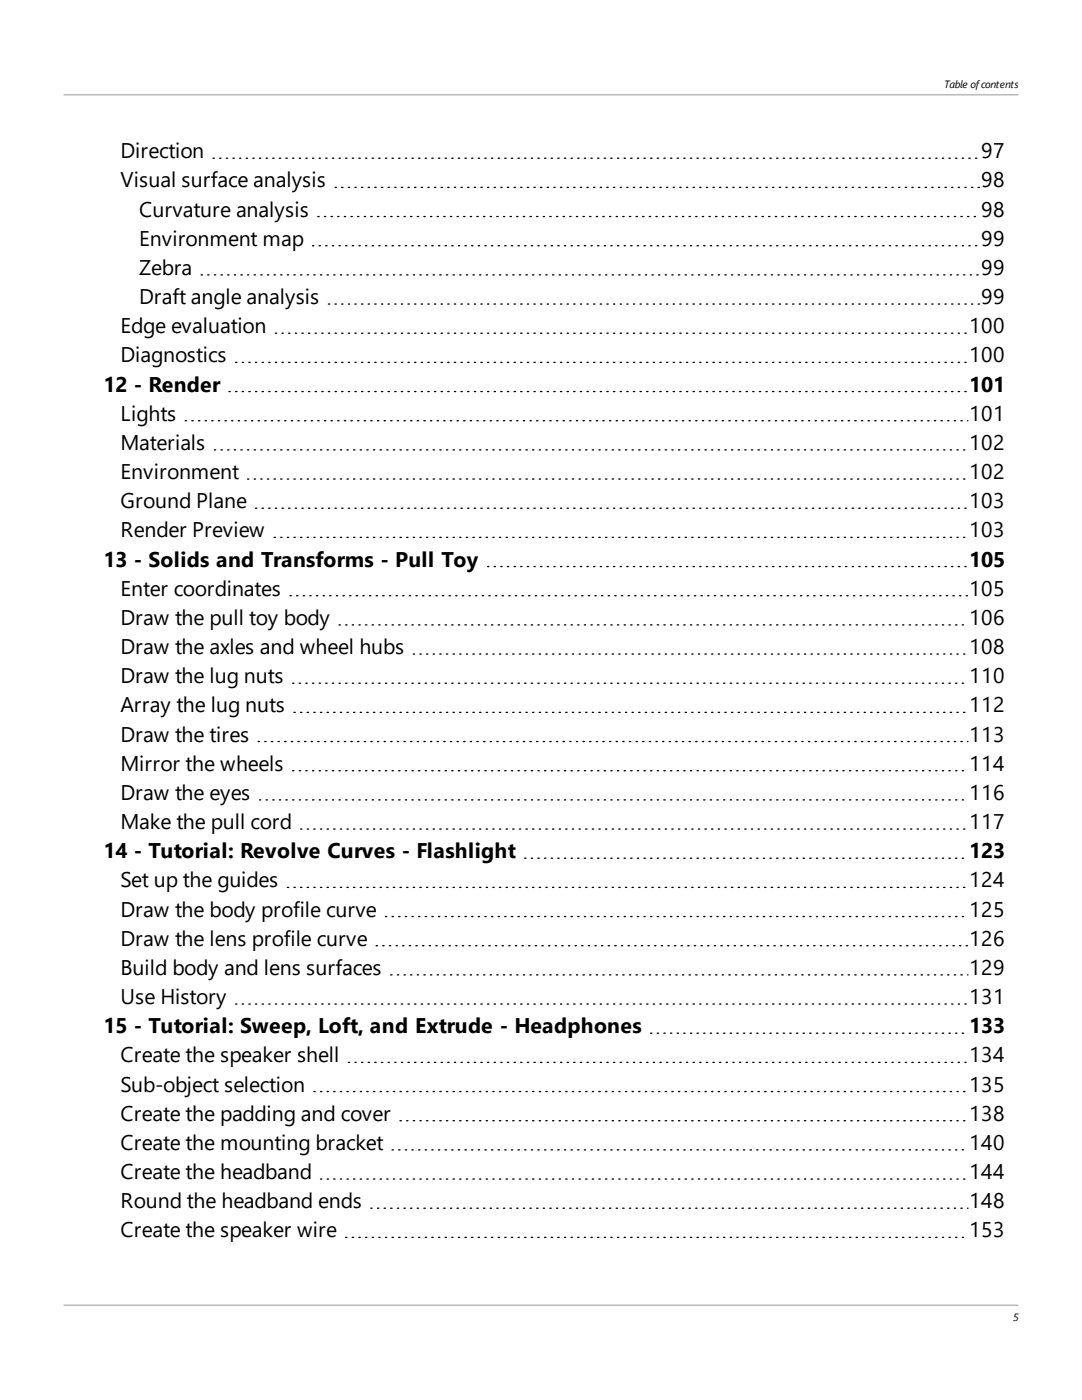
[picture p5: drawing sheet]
<svg xmlns="http://www.w3.org/2000/svg" width="216mm" height="279mm" viewBox="0 0 216 279" stroke-linecap="round" stroke-linejoin="round" font-family="sans-serif">
<defs><g id="words">
<g font-size="4.2">
<text x="24.1" y="31.6">Direction</text>
<text x="195.8" y="31.6">97</text>
<text x="24.1" y="37.4">Visual surface analysis</text>
<text x="195.8" y="37.4">98</text>
<text x="27.8" y="43.2">Curvature analysis</text>
<text x="195.8" y="43.2">98</text>
<text x="27.8" y="49">Environment map</text>
<text x="195.8" y="49">99</text>
<text x="27.8" y="54.9">Zebra</text>
<text x="195.8" y="54.9">99</text>
<text x="27.8" y="60.7">Draft angle analysis</text>
<text x="195.8" y="60.7">99</text>
<text x="24.1" y="66.5">Edge evaluation</text>
<text x="193.4" y="66.5">100</text>
<text x="24.1" y="72.3">Diagnostics</text>
<text x="193.4" y="72.3">100</text>
<text x="20.6" y="78.1">12 - Render</text>
<text x="24.1" y="84">Lights</text>
<text x="193.4" y="78.1">101</text>
<text x="193.4" y="84">101</text>
<text x="24.1" y="89.8">Materials</text>
<text x="193.4" y="89.8">102</text>
<text x="24.1" y="95.6">Environment</text>
<text x="193.4" y="95.6">102</text>
<text x="24.1" y="101.4">Ground Plane</text>
<text x="193.4" y="101.4">103</text>
<text x="24.1" y="107.2">Render Preview</text>
<text x="193.4" y="107.2">103</text>
<text x="20.6" y="113.1">13 - Solids and Transforms - Pull Toy</text>
<text x="193.4" y="113.1">105</text>
<text x="24.1" y="118.9">Enter coordinates</text>
<text x="193.4" y="118.9">105</text>
<text x="24.1" y="124.7">Draw the pull toy body</text>
<text x="193.4" y="124.7">106</text>
<text x="24.1" y="130.5">Draw the axles and wheel hubs</text>
<text x="193.4" y="130.5">108</text>
<text x="24.1" y="136.4">Draw the lug nuts</text>
<text x="193.4" y="136.4">110</text>
<text x="24.1" y="142.2">Array the lug nuts</text>
<text x="193.4" y="142.2">112</text>
<text x="24.1" y="148">Draw the tires</text>
<text x="193.4" y="148">113</text>
<text x="24.1" y="153.8">Mirror the wheels</text>
<text x="193.4" y="153.8">114</text>
<text x="24.1" y="159.6">Draw the eyes</text>
<text x="193.4" y="159.6">116</text>
<text x="24.1" y="165.5">Make the pull cord</text>
<text x="193.4" y="165.5">117</text>
<text x="20.6" y="171.3">14 - Tutorial: Revolve Curves - Flashlight</text>
<text x="193.4" y="171.3">123</text>
<text x="24.1" y="177.1">Set up the guides</text>
<text x="193.4" y="177.1">124</text>
<text x="24.1" y="182.9">Draw the body profile curve</text>
<text x="193.4" y="182.9">125</text>
<text x="24.1" y="188.7">Draw the lens profile curve</text>
<text x="193.4" y="188.7">126</text>
<text x="24.1" y="194.6">Build body and lens surfaces</text>
<text x="193.4" y="194.6">129</text>
<text x="24.1" y="200.4">Use History</text>
<text x="193.4" y="200.4">131</text>
<text x="20.6" y="206.2">15 - Tutorial: Sweep, Loft, and Extrude - Headphones</text>
<text x="193.4" y="206.2">133</text>
<text x="24.1" y="212">Create the speaker shell</text>
<text x="193.4" y="212">134</text>
<text x="24.1" y="217.8">Sub-object selection</text>
<text x="193.4" y="217.8">135</text>
<text x="24.1" y="223.7">Create the padding and cover</text>
<text x="193.4" y="223.7">138</text>
<text x="24.1" y="229.5">Create the mounting bracket</text>
<text x="193.4" y="229.5">140</text>
<text x="24.1" y="235.3">Create the headband</text>
<text x="193.4" y="235.3">144</text>
<text x="24.1" y="241.1">Round the headband ends</text>
<text x="193.4" y="241.1">148</text>
<text x="24.1" y="246.9">Create the speaker wire</text>
<text x="193.4" y="246.9">153</text>
</g>
<g font-size="2.1">
<text x="188.4" y="17.5">Table ofcontents</text>
<text x="202.1" y="263.5">5</text>
</g>
</g></defs>
<path d="M12.7 18.9h190.5M12.7 260.5h190.5" fill="none" stroke="#b1b1b1" stroke-width=".26"/>
<g fill="none" stroke="#000" stroke-width=".26" stroke-dasharray=".3 1.1">
<path d="M42.5 31.6h153M66.9 37.4h128.6M40.1 54.9h155.4M62.4 49h133.1M63.4 43.2h132.1M45.7 78.1h147.4M47 72.3h146.1M54.9 66.5h138.2M65.5 60.7h130M37 84h156.1M42.8 89.8h150.3M49.4 95.6h143.7"/>
<path d="M51 101.4h142.1M54.7 107.2h138.4M57.9 118.9h135.2M97.3 113.1h95.8M58.4 136.4h134.7M67.6 124.7h125.5M82.5 130.5h110.6M51.5 148h141.6M51.8 159.6h141.3M58.4 153.8h134.7M58.7 142.2h134.4M57.3 177.1h135.8"/>
<path d="M60 165.5h133.1M104.7 171.3h88.4M75.1 188.7h118M76.9 182.9h116.2M78 194.6h115.1M47 200.4h146.1M62.6 217.8h130.5M69.5 212h123.6M129.8 206.2h63.3M63.9 235.3h129.2M78.2 229.5h114.9M79.8 223.7h113.3"/>
<path d="M69 246.9h124.1M74 241.1h119.1"/>
</g>
<use href="#words"/>
</svg>
